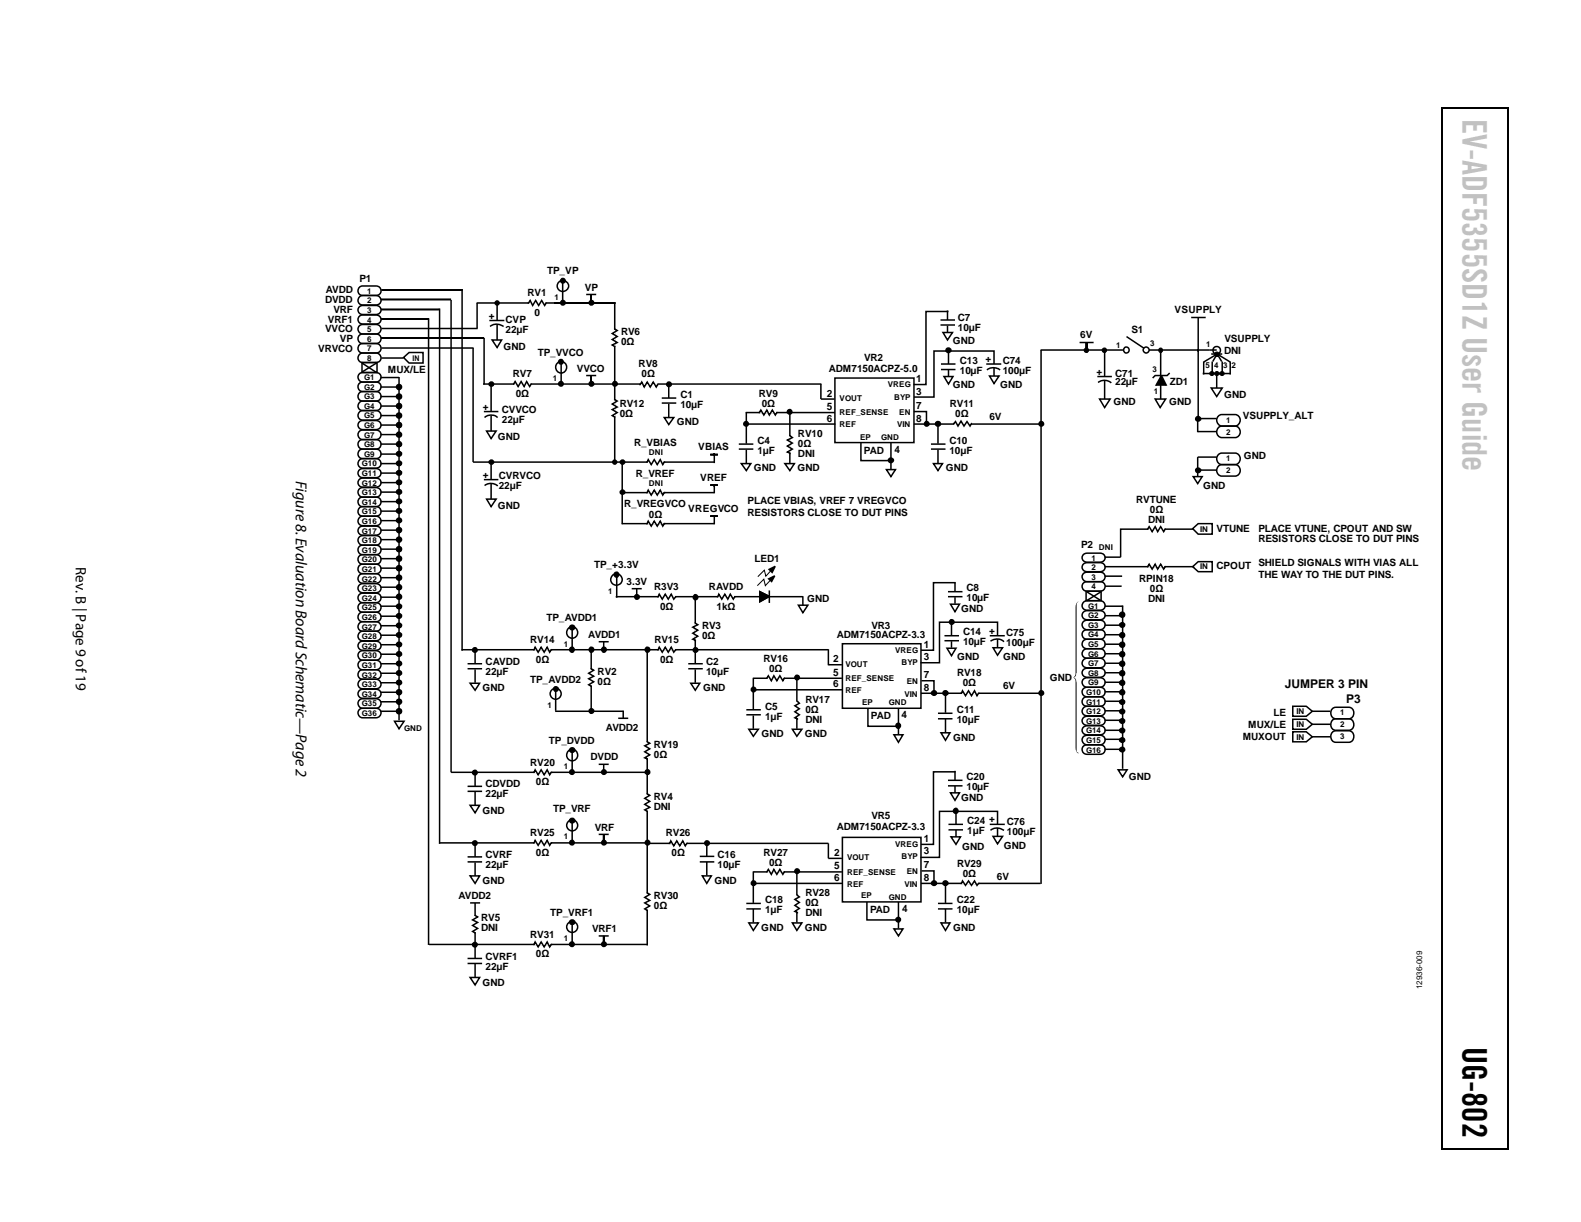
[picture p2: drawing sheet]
<svg xmlns="http://www.w3.org/2000/svg" width="279mm" height="216mm" viewBox="0 0 279 216" stroke-linecap="round" stroke-linejoin="round" font-family="sans-serif">
<defs><g id="words">
<text font-size="6" fill="#c1c1c1" x="258.5" y="21" transform="rotate(90 258.5 21)">EV-ADF5355SD1Z User Guide</text>
<text font-size="6" x="258.5" y="185" transform="rotate(90 258.5 185)">UG-802</text>
<text font-size="2.8" x="52.3" y="85" transform="rotate(90 52.3 85)">Figure 8. Evaluation Board Schematic—Page 2</text>
<text font-size="2.7" x="13.4" y="100.2" transform="rotate(90 13.4 100.2)">Rev. B | Page 9 of19</text>
<g font-size="2.1">
<text x="227.1" y="121.5">JUMPER 3 PIN</text>
<text x="237.9" y="124.1">P3</text>
</g>
<g font-size="1.8">
<text x="57.4" y="53.6">DVDD</text>
<text x="57.6" y="51.8">AVDD</text>
<text x="63.5" y="49.7">P1</text>
<text x="93.2" y="52.3">RV1</text>
<text x="96.7" y="48.5">TP_VP</text>
<text x="103.3" y="51.4">VP</text>
<text x="57.4" y="58.7">VVCO</text>
<text x="57.9" y="57">VRF1</text>
<text x="58.9" y="55.3">VRF</text>
<text x="86.4" y="56.3">+</text>
<text x="89.4" y="57.1">CVP</text>
<text x="89.4" y="58.9">22µF</text>
<text x="94.5" y="55.8">0</text>
<text x="109.8" y="59.3">RV6</text>
<text x="169.3" y="56.7">C7</text>
<text x="169.3" y="58.5">10µF</text>
<text x="190.9" y="59.7">6V</text>
<text x="200" y="58.9">S1</text>
<text x="207.5" y="55.3">VSUPPLY</text>
<text x="56.2" y="62.1">VRVCO</text>
<text x="60" y="60.4">VP</text>
<text x="68.6" y="65.9">MUX/LE</text>
<text x="89" y="61.8">GND</text>
<text x="95" y="62.8">TP_VVCO</text>
<text x="102" y="65.6">VVCO</text>
<text x="109.8" y="61">0Ω</text>
<text x="112.9" y="64.9">RV8</text>
<text x="146.5" y="65.8">ADM7150ACPZ-5.0</text>
<text x="152.7" y="63.8">VR2</text>
<text x="168.4" y="60.8">GND</text>
<text x="169.6" y="64.3">C13</text>
<text x="174.2" y="64">+</text>
<text x="177.2" y="64.4">C74</text>
<text x="216.4" y="62.5">DNI</text>
<text x="216.4" y="60.5">VSUPPLY</text>
<text x="90.6" y="66.7">RV7</text>
<text x="91.1" y="70.2">0Ω</text>
<text x="109.5" y="71.9">RV12</text>
<text x="113.4" y="66.7">0Ω</text>
<text x="120.2" y="70.3">C1</text>
<text x="134.1" y="70.1">RV9</text>
<text x="134.6" y="71.8">0Ω</text>
<text x="146.1" y="70.1">2</text>
<text x="161.9" y="69.7">3</text>
<text x="161.9" y="67.5">1</text>
<text x="167.9" y="71.9">RV11</text>
<text x="168.4" y="68.5">GND</text>
<text x="169.6" y="66">10µF</text>
<text x="176.8" y="68.5">GND</text>
<text x="177.2" y="66.2">100µF</text>
<text x="193.8" y="66.2">+</text>
<text x="196.8" y="71.6">GND</text>
<text x="197.1" y="66.6">C71</text>
<text x="197.1" y="68">22µF</text>
<text x="206.6" y="71.6">GND</text>
<text x="206.7" y="68.1">ZD1</text>
<text x="216.4" y="70.3">GND</text>
<text x="85.3" y="72.4">+</text>
<text x="88" y="77.8">GND</text>
<text x="88.7" y="73">CVVCO</text>
<text x="88.7" y="74.7">22µF</text>
<text x="109.5" y="73.7">0Ω</text>
<text x="119.6" y="75.1">GND</text>
<text x="120.2" y="72">10µF</text>
<text x="141" y="77.2">RV10</text>
<text x="146.1" y="74.5">6</text>
<text x="146.1" y="72.5">5</text>
<text x="161.9" y="74.5">8</text>
<text x="161.9" y="72.3">7</text>
<text x="168.8" y="73.7">0Ω</text>
<text x="174.9" y="74.2">6V</text>
<text x="219.7" y="74">VSUPPLY_ALT</text>
<text x="112" y="78.8">R_VBIAS</text>
<text x="123.4" y="79.5">VBIAS</text>
<text x="133.2" y="83.3">GND</text>
<text x="133.9" y="78.4">C4</text>
<text x="133.9" y="80.2">1µF</text>
<text x="140.9" y="83.3">GND</text>
<text x="141" y="79">0Ω</text>
<text x="141" y="80.8">DNI</text>
<text x="152.6" y="80.2">PAD</text>
<text x="158.1" y="80">4</text>
<text x="167.1" y="83.3">GND</text>
<text x="167.8" y="78.4">C10</text>
<text x="167.8" y="80.2">10µF</text>
<text x="219.8" y="81">GND</text>
<text x="85.3" y="84.4">+</text>
<text x="88" y="89.9">GND</text>
<text x="88.1" y="84.7">CVRVCO</text>
<text x="88.1" y="86.4">22µF</text>
<text x="110.3" y="89.6">R_VREGVCO</text>
<text x="112.4" y="84.2">R_VREF</text>
<text x="123.7" y="84.9">VREF</text>
<text x="132.1" y="89.1">PLACE VBIAS, VREF 7 VREGVCO</text>
<text x="200.8" y="88.8">RVTUNE</text>
<text x="212.6" y="86.4">GND</text>
<text x="114.7" y="91.5">0Ω</text>
<text x="121.6" y="90.4">VREGVCO</text>
<text x="132.1" y="91.2">RESISTORS CLOSE TO DUT PINS</text>
<text x="202.9" y="92.4">DNI</text>
<text x="203.2" y="90.6">0Ω</text>
<text x="215" y="94">VTUNE</text>
<text x="222.4" y="93.9">PLACE VTUNE, CPOUT AND SW</text>
<text x="222.4" y="95.7">RESISTORS CLOSE TO DUT PINS</text>
<text x="105" y="100.4">TP_+3.3V</text>
<text x="133.3" y="99.2">LED1</text>
<text x="191.1" y="96.8">P2</text>
<text x="215" y="100.6">CPOUT</text>
<text x="222.4" y="100">SHIELD SIGNALS WITH VIAS ALL</text>
<text x="110.7" y="103.3">3.3V</text>
<text x="115.6" y="104.2">R3V3</text>
<text x="116.6" y="107.8">0Ω</text>
<text x="125.3" y="104.2">RAVDD</text>
<text x="126.6" y="107.8">1kΩ</text>
<text x="142.7" y="106.4">GND</text>
<text x="170.8" y="104.5">C8</text>
<text x="170.8" y="106.2">10µF</text>
<text x="201.3" y="102.9">RPIN18</text>
<text x="202.9" y="106.4">DNI</text>
<text x="203.2" y="104.7">0Ω</text>
<text x="222.4" y="102.1">THE WAY TO THE DUT PINS.</text>
<text x="93.7" y="113.6">RV14</text>
<text x="96.6" y="109.8">TP_AVDD1</text>
<text x="103.9" y="112.7">AVDD1</text>
<text x="115.6" y="113.6">RV15</text>
<text x="124.1" y="111.2">RV3</text>
<text x="124.1" y="113">0Ω</text>
<text x="147.9" y="112.8">ADM7150ACPZ-3.3</text>
<text x="154" y="111.1">VR3</text>
<text x="169.9" y="108.1">GND</text>
<text x="170.2" y="112.2">C14</text>
<text x="174.8" y="111.9">+</text>
<text x="177.8" y="112.4">C75</text>
<text x="85.8" y="117.6">CAVDD</text>
<text x="85.8" y="119.3">22µF</text>
<text x="94.7" y="117.1">0Ω</text>
<text x="105.6" y="119.3">RV2</text>
<text x="116.6" y="117.1">0Ω</text>
<text x="124.8" y="117.5">C2</text>
<text x="124.8" y="119.3">10µF</text>
<text x="134.9" y="117">RV16</text>
<text x="135.9" y="118.8">0Ω</text>
<text x="147.3" y="119.4">5</text>
<text x="147.3" y="117">2</text>
<text x="163.3" y="119.9">7</text>
<text x="163.3" y="116.7">3</text>
<text x="163.3" y="114.5">1</text>
<text x="169.1" y="119.5">RV18</text>
<text x="169.2" y="116.7">GND</text>
<text x="170.2" y="114">10µF</text>
<text x="177.3" y="116.6">GND</text>
<text x="177.8" y="114.1">100µF</text>
<text x="85.3" y="122.1">GND</text>
<text x="93.7" y="120.6">TP_AVDD2</text>
<text x="105.6" y="121">0Ω</text>
<text x="124.2" y="122.1">GND</text>
<text x="135.2" y="125.4">C5</text>
<text x="142.3" y="124.2">RV17</text>
<text x="142.3" y="125.9">0Ω</text>
<text x="147.3" y="121.5">6</text>
<text x="163.3" y="122.1">8</text>
<text x="169.1" y="126">C11</text>
<text x="170.1" y="121.3">0Ω</text>
<text x="177.3" y="121.8">6V</text>
<text x="185.5" y="120.3">GND</text>
<text x="97" y="131.4">TP_DVDD</text>
<text x="107.1" y="129.2">AVDD2</text>
<text x="134.5" y="130.2">GND</text>
<text x="135.2" y="127.1">1µF</text>
<text x="142.2" y="130.2">GND</text>
<text x="142.3" y="127.7">DNI</text>
<text x="153.9" y="127.1">PAD</text>
<text x="159.3" y="126.9">4</text>
<text x="168.5" y="130.9">GND</text>
<text x="169.1" y="127.8">10µF</text>
<text x="219.6" y="130.7">MUXOUT</text>
<text x="220.6" y="128.6">MUX/LE</text>
<text x="225" y="126.5">LE</text>
<text x="93.7" y="135.3">RV20</text>
<text x="104.4" y="134.3">DVDD</text>
<text x="115.6" y="132.1">RV19</text>
<text x="115.6" y="133.9">0Ω</text>
<text x="170.8" y="137.8">C20</text>
<text x="199.5" y="137.8">GND</text>
<text x="85.3" y="143.7">GND</text>
<text x="85.8" y="139">CDVDD</text>
<text x="85.8" y="140.8">22µF</text>
<text x="94.7" y="138.8">0Ω</text>
<text x="97.7" y="143.5">TP_VRF</text>
<text x="115.6" y="141.4">RV4</text>
<text x="115.6" y="143.2">DNI</text>
<text x="169.9" y="141.5">GND</text>
<text x="170.8" y="139.6">10µF</text>
<text x="93.7" y="147.7">RV25</text>
<text x="105.1" y="146.8">VRF</text>
<text x="117.7" y="147.8">RV26</text>
<text x="147.9" y="146.7">ADM7150ACPZ-3.3</text>
<text x="154" y="144.7">VR5</text>
<text x="163.2" y="148.7">1</text>
<text x="170.9" y="145.6">C24 +</text>
<text x="170.9" y="147.4">1µF</text>
<text x="178" y="145.7">C76</text>
<text x="178" y="147.5">100µF</text>
<text x="85.8" y="151.6">CVRF</text>
<text x="85.8" y="153.4">22µF</text>
<text x="94.7" y="151.2">0Ω</text>
<text x="118.7" y="151.3">0Ω</text>
<text x="126.8" y="151.6">C16</text>
<text x="126.8" y="153.4">10µF</text>
<text x="134.9" y="151.2">RV27</text>
<text x="135.9" y="153">0Ω</text>
<text x="147.4" y="155.7">6</text>
<text x="147.4" y="153.6">5</text>
<text x="147.4" y="151.3">2</text>
<text x="163.2" y="155.7">8</text>
<text x="163.2" y="153.4">7</text>
<text x="163.2" y="150.9">3</text>
<text x="169.1" y="153.1">RV29</text>
<text x="170" y="150.1">GND</text>
<text x="170.1" y="154.9">0Ω</text>
<text x="176.2" y="155.4">6V</text>
<text x="177.4" y="150.1">GND</text>
<text x="81" y="158.9">AVDD2</text>
<text x="85.3" y="156.2">GND</text>
<text x="97.2" y="161.8">TP_VRF1</text>
<text x="115.6" y="158.9">RV30</text>
<text x="115.6" y="160.6">0Ω</text>
<text x="126.3" y="156.1">GND</text>
<text x="135.2" y="159.6">C18</text>
<text x="135.2" y="161.3">1µF</text>
<text x="142.3" y="158.4">RV28</text>
<text x="142.3" y="160.2">0Ω</text>
<text x="142.3" y="161.9">DNI</text>
<text x="153.8" y="161.3">PAD</text>
<text x="159.4" y="161.2">4</text>
<text x="169.1" y="159.6">C22</text>
<text x="169.1" y="161.3">10µF</text>
<text x="85.1" y="162.8">RV5</text>
<text x="85.1" y="164.6">DNI</text>
<text x="93.7" y="165.6">RV31</text>
<text x="104.6" y="164.7">VRF1</text>
<text x="134.5" y="164.4">GND</text>
<text x="142.2" y="164.4">GND</text>
<text x="168.5" y="164.4">GND</text>
<text x="85.8" y="169.6">CVRF1</text>
<text x="85.8" y="171.3">22µF</text>
<text x="94.7" y="169.1">0Ω</text>
<text x="85.3" y="174.1">GND</text>
</g>
<g font-size="1.4">
<text x="64.9" y="51.9">1</text>
<text x="64.9" y="53.6">2</text>
<text x="98" y="52.9">1</text>
<text x="64.9" y="55.3">3</text>
<text x="64.9" y="57">4</text>
<text x="64.9" y="58.7">5</text>
<text x="64.9" y="60.4">6</text>
<text x="64.9" y="62.1">7</text>
<text x="64.9" y="63.8">8</text>
<text x="72.9" y="63.7">IN</text>
<text x="197.3" y="61.5">1</text>
<text x="203.2" y="61.2">3</text>
<text x="203.7" y="65.8">3</text>
<text x="213" y="65.1">5</text>
<text x="213.2" y="61.3">1</text>
<text x="214.6" y="65.1">4</text>
<text x="216.2" y="65.1">3</text>
<text x="217.6" y="65.1">2</text>
<text x="64.3" y="67.1">G1</text>
<text x="64.3" y="68.8">G2</text>
<text x="64.3" y="70.5">G3</text>
<text x="97.7" y="67.3">1</text>
<text x="148.4" y="70.8">VOUT</text>
<text x="156.9" y="68.4">VREG</text>
<text x="158" y="70.6">BYP</text>
<text x="203.9" y="69.6">1</text>
<text x="64.3" y="72.2">G4</text>
<text x="64.3" y="73.9">G5</text>
<text x="64.3" y="75.6">G6</text>
<text x="64.3" y="77.3">G7</text>
<text x="148.4" y="75.5">REF</text>
<text x="148.4" y="73.4">REF_SENSE</text>
<text x="152" y="77.7">EP</text>
<text x="155.7" y="77.7">GND</text>
<text x="158.5" y="75.5">VIN</text>
<text x="158.9" y="73.3">EN</text>
<text x="216.7" y="74.7">1</text>
<text x="216.7" y="76.8">2</text>
<text x="64" y="82.4">G10</text>
<text x="64.3" y="79">G8</text>
<text x="64.3" y="80.7">G9</text>
<text x="114.7" y="80.3">DNI</text>
<text x="216.7" y="81.5">1</text>
<text x="216.7" y="83.6">2</text>
<text x="64" y="84.1">G11</text>
<text x="64" y="85.8">G12</text>
<text x="64" y="87.5">G13</text>
<text x="64" y="89.2">G14</text>
<text x="114.7" y="85.8">DNI</text>
<text x="64" y="90.9">G15</text>
<text x="64" y="92.6">G16</text>
<text x="64" y="94.3">G17</text>
<text x="64" y="96">G18</text>
<text x="212.1" y="93.9">IN</text>
<text x="64" y="97.7">G19</text>
<text x="64" y="99.4">G20</text>
<text x="64" y="101.1">G21</text>
<text x="192.9" y="99">1</text>
<text x="192.9" y="100.7">2</text>
<text x="194.2" y="97.1">DNI</text>
<text x="212.1" y="100.6">IN</text>
<text x="64" y="102.8">G22</text>
<text x="64" y="104.5">G23</text>
<text x="64" y="106.2">G24</text>
<text x="64" y="107.8">G25</text>
<text x="107.5" y="104.9">1</text>
<text x="192.3" y="107.5">G1</text>
<text x="192.9" y="102.4">3</text>
<text x="192.9" y="104.1">4</text>
<text x="64" y="109.5">G26</text>
<text x="64" y="111.2">G27</text>
<text x="64" y="112.9">G28</text>
<text x="192.3" y="109.2">G2</text>
<text x="192.3" y="110.9">G3</text>
<text x="192.3" y="112.6">G4</text>
<text x="64" y="114.6">G29</text>
<text x="64" y="116.3">G30</text>
<text x="64" y="118">G31</text>
<text x="64" y="119.7">G32</text>
<text x="99.7" y="114.2">1</text>
<text x="149.4" y="117.8">VOUT</text>
<text x="158.2" y="115.3">VREG</text>
<text x="159.3" y="117.6">BYP</text>
<text x="192.3" y="114.3">G5</text>
<text x="192.3" y="116">G6</text>
<text x="192.3" y="117.7">G7</text>
<text x="192.3" y="119.4">G8</text>
<text x="64" y="121.4">G33</text>
<text x="64" y="123.1">G34</text>
<text x="64" y="124.8">G35</text>
<text x="96.8" y="125.1">1</text>
<text x="149.4" y="122.4">REF</text>
<text x="149.4" y="120.3">REF_SENSE</text>
<text x="152.4" y="124.6">EP</text>
<text x="157" y="124.6">GND</text>
<text x="159.8" y="123.1">VIN</text>
<text x="160.2" y="120.9">EN</text>
<text x="191.9" y="122.8">G10</text>
<text x="191.9" y="124.5">G11</text>
<text x="192.3" y="121.1">G9</text>
<text x="64" y="126.5">G36</text>
<text x="71.5" y="129.1">GND</text>
<text x="191.9" y="126.2">G12</text>
<text x="191.9" y="127.9">G13</text>
<text x="191.9" y="129.6">G14</text>
<text x="191.9" y="131.3">G15</text>
<text x="229.1" y="126.2">IN</text>
<text x="229.1" y="128.4">IN</text>
<text x="229.1" y="130.7">IN</text>
<text x="236.8" y="126.4">1</text>
<text x="236.8" y="128.5">2</text>
<text x="236.8" y="130.6">3</text>
<text x="99.7" y="135.9">1</text>
<text x="191.9" y="133">G16</text>
<text x="99.7" y="148.3">1</text>
<text x="158.2" y="149.6">VREG</text>
<text x="149.7" y="154.5">REF_SENSE</text>
<text x="149.7" y="152">VOUT</text>
<text x="159.3" y="151.8">BYP</text>
<text x="160.2" y="154.4">EN</text>
<text x="149.7" y="156.6">REF</text>
<text x="152.2" y="158.7">EP</text>
<text x="157" y="158.9">GND</text>
<text x="159.8" y="156.6">VIN</text>
<text x="99.7" y="166.3">1</text>
<text x="251.3" y="174.8" transform="rotate(-90 251.3 174.8)">12936-009</text>
</g>
</g></defs>
<g fill="#000">
<path d="M254.8 18.9h.2v.3h-.2zM265.7 18.9h1v.3h-1zM266.4 18.9h.3v.3h-.3zM254.8 99.8h.2v.2h-.2zM266.4 100h.3v.3h-.3zM254.8 202.9h.2v.3h-.2zM265.7 202.9h1v.3h-1zM266.4 202.9h.3v.3h-.3z"/>
<circle cx="87.9" cy="53.5" r=".35"/>
<circle cx="86.9" cy="67.9" r=".38"/>
<circle cx="86.9" cy="81.6" r=".37"/>
<circle cx="108.6" cy="81.6" r=".35"/>
<circle cx="110" cy="87" r=".38"/>
<circle cx="110" cy="81.6" r=".37"/>
</g>
<path d="M254.9 19.2v183.7M255 19h10.7M266.6 19.2v80.8M266.6 100.3v102.6M255 203h10.7" fill="none" stroke="#000" stroke-width=".25"/>
<g fill="none" stroke="#000" stroke-width=".27">
<path d="M67.3 56.4h8.5zM67.3 54.7h10.4zM67.3 52.9h12.4zM67.3 59.7h18.3zM67.4 58h17zM67.4 51.2h14.4zM75.7 56.3v110.7zM77.7 54.5v94.6zM79.7 53v83.5zM81.7 51.1v63.9zM84.2 53.5h15.2zM84.3 53.5v4.5z"/>
<path d="M85.6 59.7v8.2zM87.9 53.7v6.5zM97.9 53.5h10.8zM104.5 52v1.4zM108.6 53.4v28.3zM211.7 56.1v5.7zM67.2 66.7h3.3zM67.2 68.4h3.3zM67.2 70.1h3.3zM67.2 71.7h3.3zM67.2 73.4h3.3zM67.2 75.1h3.3z"/>
<path d="M67.2 76.8h3.3zM67.2 78.5h3.3zM67.4 61.5h16.3zM70.5 66.6v60.7zM83.6 61.5v20.1zM85.4 67.9h23.3zM86.8 67.9v8.3zM108.5 67.9h36.7zM183.9 61.8h14.7zM184 61.8v94.4zM190.8 60.5h2.5zM192 60.5v1.3z"/>
<path d="M195.2 67.2v3.4zM195.2 61.9v4.6zM202.5 61.8h9.2zM205.1 61.8v5.2zM205.1 67.9v2.6zM211.7 61.8h2zM211.7 61.8v12.1zM212.5 66h5zM212.7 63.9v2.3zM212.7 64l2.4-1.5zM213.7 61.8h1.3zM214 62.5h2z"/>
<path d="M214.2 63.9v2.3zM215 66v2.6zM215.1 62.5l-.8 1.4zM215.1 62.5l2.3 1.5zM215.1 62.5l.8 1.4zM216 63.9v2.3zM217.4 63.9v2.3zM67.2 80.2h3.3zM67.2 81.9h3.3zM67.2 83.6h3.3zM67.2 85.3h3.3zM67.2 86.9h3.3z"/>
<path d="M67.2 88.6h3.3zM67.2 90.3h3.3zM67.2 92h3.3zM67.2 93.7h3.3zM67.2 95.3h3.3zM67.2 97h3.3zM67.2 98.7h3.3zM83.6 81.6h25zM86.8 81.8v6.6zM108.5 81.6h17.7zM109.9 92.5h16.4zM109.9 87h16.4z"/>
<path d="M110 81.5v11.1zM125.5 91.2h.7zM125.5 80.3h.7zM125.5 85.7h.7zM126.2 91.2h.7zM126.2 91.2v1.4zM126.2 80.3h.7zM126.2 80.3v1.5zM126.2 85.7h.7zM126.2 85.7v1.4zM67.2 100.4h3.3zM67.2 102.1h3.3z"/>
<path d="M67.2 103.7h3.3zM67.2 105.5h3.3zM67.2 107.1h3.3zM67.2 108.9h3.3zM67.2 110.6h3.3zM67.2 112.2h3.3zM67.2 113.9h3.3zM67.2 115.6h3.3zM67.2 117.3h3.3zM67.2 118.9h3.3zM81.6 114.8h64.8zM104.5 114.6v11.1z"/>
<path d="M108.8 105.4h33.1zM122.9 105.3v9.7zM140.8 119.8v9M67.2 120.6h3.3zM67.2 124h3.3zM67.2 122.3h3.3zM67.2 125.7h3.3zM79.7 136.5h34.8zM77.7 148.9h36.6zM114.2 149h32.2zM140.8 154v9M75.8 166.9h38.7z"/>
<circle cx="87.9" cy="53.5" r=".35"/>
<circle cx="86.9" cy="67.9" r=".38"/>
<circle cx="215" cy="61.9" r=".67"/>
<circle cx="86.9" cy="81.6" r=".37"/>
<circle cx="108.6" cy="81.6" r=".35"/>
<circle cx="110" cy="87" r=".38"/>
<circle cx="110" cy="81.6" r=".37"/>
</g>
<path d="M191.9 61.8h.1l.1 .1-.1 .1zM211.6 61.8h.1l.2 .1-.2 .1zM126.1 91.1l.3 .1zM126.1 85.7l.1-.1 .2 .2-.2 .1zM126.1 80.2l.1-.1 .2 .2-.2 .1z" fill="#000" stroke="#000" stroke-width=".27"/>
<path d="M87 60.1h1.6l-.7 1.3z" fill="#fff"/>
<path d="M87 60.1h1.6l-.7 1.3z" fill="none" stroke="#000" stroke-width=".27"/>
<path d="M86 76.2h1.7l-.9 1.3z" fill="#fff"/>
<path d="M86 76.2h1.7l-.9 1.3z" fill="none" stroke="#000" stroke-width=".27"/>
<path d="M117.4 73.8h1.7l-.9 1.2z" fill="#fff"/>
<path d="M117.4 73.8h1.7l-.9 1.2z" fill="none" stroke="#000" stroke-width=".27"/>
<path d="M86 88.2h1.7l-.9 1.3z" fill="#fff"/>
<path d="M86 88.2h1.7l-.9 1.3z" fill="none" stroke="#000" stroke-width=".27"/>
<path d="M69.7 127.4h1.7l-.9 1.4z" fill="#fff"/>
<g fill="none" stroke="#000" stroke-width=".27">
<path d="M198.4 107v28.8zM69.7 127.4h1.7l-.9 1.4z"/>
<circle cx="211.8" cy="83.1" r=".43"/>
<circle cx="70.5" cy="105.4" r=".44"/>
<circle cx="70.5" cy="112.2" r=".43"/>
<circle cx="70.5" cy="107.1" r=".43"/>
<circle cx="70.5" cy="117.2" r=".43"/>
<circle cx="70.5" cy="108.8" r=".43"/>
<circle cx="70.5" cy="118.9" r=".43"/>
<circle cx="70.5" cy="113.9" r=".43"/>
<circle cx="70.5" cy="110.5" r=".43"/>
<circle cx="70.5" cy="115.5" r=".43"/>
<circle cx="198.3" cy="117.3" r=".44"/>
<circle cx="198.3" cy="113.9" r=".44"/>
<circle cx="198.3" cy="118.9" r=".44"/>
<circle cx="198.3" cy="115.6" r=".44"/>
<circle cx="198.3" cy="108.6" r=".44"/>
<circle cx="198.3" cy="112.2" r=".43"/>
<circle cx="198.3" cy="110.4" r=".41"/>
<circle cx="70.5" cy="125.7" r=".45"/>
<circle cx="70.5" cy="122.3" r=".44"/>
<circle cx="70.5" cy="124" r=".44"/>
<circle cx="70.5" cy="120.6" r=".43"/>
<circle cx="198.3" cy="122.3" r=".43"/>
<circle cx="198.3" cy="120.6" r=".43"/>
<circle cx="198.3" cy="132.4" r=".41"/>
<circle cx="198.3" cy="124" r=".41"/>
<circle cx="198.3" cy="129.1" r=".41"/>
<circle cx="198.3" cy="127.4" r=".41"/>
<circle cx="198.3" cy="130.8" r=".41"/>
<circle cx="198.3" cy="125.7" r=".41"/>
</g>
<g fill="#000">
<circle cx="211.8" cy="83.1" r=".43"/>
<circle cx="70.5" cy="105.4" r=".44"/>
<circle cx="70.5" cy="112.2" r=".43"/>
<circle cx="70.5" cy="107.1" r=".43"/>
<circle cx="70.5" cy="117.2" r=".43"/>
<circle cx="70.5" cy="108.8" r=".43"/>
<circle cx="70.5" cy="118.9" r=".43"/>
<circle cx="70.5" cy="113.9" r=".43"/>
<circle cx="70.5" cy="110.5" r=".43"/>
<circle cx="70.5" cy="115.5" r=".43"/>
<circle cx="198.3" cy="117.3" r=".44"/>
<circle cx="198.3" cy="113.9" r=".44"/>
<circle cx="198.3" cy="118.9" r=".44"/>
<circle cx="198.3" cy="115.6" r=".44"/>
<circle cx="198.3" cy="108.6" r=".44"/>
<circle cx="198.3" cy="112.2" r=".43"/>
<circle cx="198.3" cy="110.4" r=".41"/>
<circle cx="70.5" cy="125.7" r=".45"/>
<circle cx="70.5" cy="122.3" r=".44"/>
<circle cx="70.5" cy="124" r=".44"/>
<circle cx="70.5" cy="120.6" r=".43"/>
<circle cx="198.3" cy="122.3" r=".43"/>
<circle cx="198.3" cy="120.6" r=".43"/>
<circle cx="198.3" cy="132.4" r=".41"/>
<circle cx="198.3" cy="124" r=".41"/>
<circle cx="198.3" cy="129.1" r=".41"/>
<circle cx="198.3" cy="127.4" r=".41"/>
<circle cx="198.3" cy="130.8" r=".41"/>
<circle cx="198.3" cy="125.7" r=".41"/>
</g>
<path d="M197.6 136h1.6l-.8 1.2z" fill="#fff"/>
<path d="M197.6 136h1.6l-.8 1.2z" fill="none" stroke="#000" stroke-width=".27"/>
<path d="M141.1 106.9h1.7l-.9 1.4z" fill="#fff"/>
<path d="M141.1 106.9h1.7l-.9 1.4z" fill="none" stroke="#000" stroke-width=".27"/>
<path d="M210.9 84.2h1.6l-.8 1.2z" fill="#fff"/>
<g fill="none" stroke="#000" stroke-width=".27">
<path d="M118.2 67.9v2.5M118.2 71.3v2.4M210.9 84.2h1.6l-.8 1.2z"/>
<circle cx="70.5" cy="75.1" r=".45"/>
<circle cx="70.5" cy="70.1" r=".45"/>
<circle cx="70.5" cy="71.7" r=".45"/>
<circle cx="70.5" cy="73.4" r=".45"/>
<circle cx="70.5" cy="78.5" r=".44"/>
<circle cx="70.5" cy="68.4" r=".44"/>
<circle cx="70.5" cy="76.8" r=".44"/>
<circle cx="211.8" cy="74" r=".43"/>
<circle cx="70.5" cy="98.7" r=".45"/>
<circle cx="70.5" cy="97" r=".45"/>
<circle cx="70.5" cy="93.7" r=".44"/>
<circle cx="70.5" cy="95.3" r=".44"/>
<circle cx="70.5" cy="91.9" r=".43"/>
<circle cx="70.5" cy="90.3" r=".43"/>
<circle cx="70.5" cy="88.6" r=".43"/>
<circle cx="70.5" cy="86.9" r=".43"/>
<circle cx="70.5" cy="81.9" r=".43"/>
<circle cx="70.5" cy="83.5" r=".43"/>
<circle cx="70.5" cy="80.2" r=".43"/>
<circle cx="70.5" cy="85.2" r=".43"/>
<circle cx="70.5" cy="100.4" r=".45"/>
<circle cx="70.5" cy="102.1" r=".45"/>
<circle cx="70.5" cy="103.8" r=".44"/>
</g>
<g fill="#000">
<circle cx="70.5" cy="75.1" r=".45"/>
<circle cx="70.5" cy="70.1" r=".45"/>
<circle cx="70.5" cy="71.7" r=".45"/>
<circle cx="70.5" cy="73.4" r=".45"/>
<circle cx="70.5" cy="78.5" r=".44"/>
<circle cx="70.5" cy="68.4" r=".44"/>
<circle cx="70.5" cy="76.8" r=".44"/>
<circle cx="211.8" cy="74" r=".43"/>
<circle cx="70.5" cy="98.7" r=".45"/>
<circle cx="70.5" cy="97" r=".45"/>
<circle cx="70.5" cy="93.7" r=".44"/>
<circle cx="70.5" cy="95.3" r=".44"/>
<circle cx="70.5" cy="91.9" r=".43"/>
<circle cx="70.5" cy="90.3" r=".43"/>
<circle cx="70.5" cy="88.6" r=".43"/>
<circle cx="70.5" cy="86.9" r=".43"/>
<circle cx="70.5" cy="81.9" r=".43"/>
<circle cx="70.5" cy="83.5" r=".43"/>
<circle cx="70.5" cy="80.2" r=".43"/>
<circle cx="70.5" cy="85.2" r=".43"/>
<circle cx="70.5" cy="100.4" r=".45"/>
<circle cx="70.5" cy="102.1" r=".45"/>
<circle cx="70.5" cy="103.8" r=".44"/>
</g>
<path d="M122.1 120.7h1.6l-.8 1.3z" fill="#fff"/>
<path d="M122.9 114.9v2.5M122.9 118.2v2.4M122.1 120.7h1.6l-.8 1.3z" fill="none" stroke="#000" stroke-width=".27"/>
<path d="M124.1 154.8h1.6l-.8 1.3z" fill="#fff"/>
<path d="M124.1 154.8h1.6l-.8 1.3zM124.9 149v2.4M124.9 152.3v2.4" fill="none" stroke="#000" stroke-width=".27"/>
<path d="M83.1 120.7h1.7l-.8 1.3z" fill="#fff"/>
<path d="M84 114.9v2.5M84 118.2v2.4M83.1 120.7h1.7l-.8 1.3z" fill="none" stroke="#000" stroke-width=".27"/>
<path d="M83.1 142.3h1.7l-.8 1.3z" fill="#fff"/>
<path d="M84 136.5v2.5M84 139.8v2.5M83.1 142.3h1.7l-.8 1.3z" fill="none" stroke="#000" stroke-width=".27"/>
<path d="M83.1 154.8h1.7l-.8 1.3z" fill="#fff"/>
<path d="M83.1 154.8h1.7l-.8 1.3zM84 149v2.5M84 152.3v2.5" fill="none" stroke="#000" stroke-width=".27"/>
<path d="M83.1 172.7h1.7l-.8 1.3z" fill="#fff"/>
<path d="M83.1 172.7h1.7l-.8 1.3zM84 167v2.4M84 170.2v2.5" fill="none" stroke="#000" stroke-width=".27"/>
<path d="M166.8 66.5h1.6l-.8 1.4z" fill="#fff"/>
<path d="M166.8 66.5h1.6l-.8 1.4zM167.6 61.9v2.5M167.6 65.3v1.2" fill="none" stroke="#000" stroke-width=".27"/>
<path d="M166.6 58.7h1.7l-.9 1.4z" fill="#fff"/>
<path d="M166.6 58.7h1.7l-.9 1.4zM167.4 54.9v1.7M167.4 57.5v1.2" fill="none" stroke="#000" stroke-width=".27"/>
<path d="M131 81.9h1.7l-.8 1.2z" fill="#fff"/>
<path d="M131.9 72.8v5.6M131.9 79.4v2.4M131 81.9h1.7l-.8 1.2z" fill="none" stroke="#000" stroke-width=".27"/>
<path d="M165 81.9h1.6l-.8 1.2z" fill="#fff"/>
<path d="M165.8 79.4v2.4M165 81.9h1.6l-.8 1.2z" fill="none" stroke="#000" stroke-width=".27"/>
<path d="M156.7 83h1.5l-.7 1.2z" fill="#fff"/>
<path d="M152.1 78.2v3.2h5.4M157.5 78.2v4.7M165.8 74.9v3.5M156.7 83h1.5l-.7 1.2z" fill="none" stroke="#000" stroke-width=".27"/>
<path d="M138.7 81.9h1.7l-.8 1.2z" fill="#fff"/>
<path d="M139.6 72.9v8.9M138.7 81.9h1.7l-.8 1.2z" fill="none" stroke="#000" stroke-width=".27"/>
<path d="M139.3 77l.5 .2v2.9l-.5-.2z" fill="#fff"/>
<path d="M139.6 76.9l.4 .4-.9 .5 .9 .5-.9 .5 .9 .5-.9 .6 .5 .2v.1" fill="none" stroke="#000" stroke-width=".27"/>
<path d="M140.6 123.9l.5 .3v2.8l-.5-.2z" fill="#fff"/>
<path d="M140.9 123.8l.4 .5-.8 .4 .8 .5-.8 .6 .8 .5-.8 .5 .4 .2v.2" fill="none" stroke="#000" stroke-width=".27"/>
<path d="M140.6 158.1l.5 .3v2.8l-.5-.2z" fill="#fff"/>
<path d="M140.9 158v.2l.4 .3-.8 .4 .8 .5-.8 .6 .8 .5-.8 .5 .4 .2v.2" fill="none" stroke="#000" stroke-width=".27"/>
<path d="M167.4 114.5h1.5l-.7 1.4z" fill="#fff"/>
<path d="M167.4 114.5h1.5l-.7 1.4zM168.2 109.9v2.5M168.2 113.2v1.2" fill="none" stroke="#000" stroke-width=".27"/>
<path d="M168 106.7h1.6l-.8 1.4z" fill="#fff"/>
<path d="M168 106.7h1.6l-.8 1.4zM168.8 102.9v1.7M168.8 105.4v1.3" fill="none" stroke="#000" stroke-width=".27"/>
<path d="M132.3 128.8h1.7l-.9 1.3z" fill="#fff"/>
<path d="M133.1 119.7v5.6M132.3 128.8h1.7l-.9 1.3zM133.1 126.4v2.4" fill="none" stroke="#000" stroke-width=".27"/>
<path d="M166.3 129.5h1.6l-.8 1.3z" fill="#fff"/>
<path d="M166.3 129.5h1.6l-.8 1.3zM167.1 127v2.5" fill="none" stroke="#000" stroke-width=".27"/>
<path d="M158 129.8h1.6l-.8 1.3z" fill="#fff"/>
<path d="M153.4 125.1v3.2h5.4M158 129.8h1.6l-.8 1.3zM158.8 125.1v4.7M167.1 122.5v3.4" fill="none" stroke="#000" stroke-width=".27"/>
<path d="M140 128.8h1.7l-.9 1.3z" fill="#fff"/>
<path d="M140 128.8h1.7l-.9 1.3z" fill="none" stroke="#000" stroke-width=".27"/>
<path d="M168.1 147.9h1.6l-.8 1.3z" fill="#fff"/>
<path d="M168.1 147.9h1.6l-.8 1.3zM168.9 143.3v2.4M168.9 146.6v1.3" fill="none" stroke="#000" stroke-width=".27"/>
<path d="M168 140.1h1.6l-.8 1.3z" fill="#fff"/>
<path d="M168.8 136.2v1.8M168.8 138.8v1.3M168 140.1h1.6l-.8 1.3z" fill="none" stroke="#000" stroke-width=".27"/>
<path d="M132.3 163.1h1.7l-.9 1.3z" fill="#fff"/>
<path d="M133.1 154v5.5M132.3 163.1h1.7l-.9 1.3zM133.1 160.6v2.4" fill="none" stroke="#000" stroke-width=".27"/>
<path d="M166.3 163.1h1.6l-.8 1.3z" fill="#fff"/>
<path d="M166.3 163.1h1.6l-.8 1.3zM167.1 160.6v2.4" fill="none" stroke="#000" stroke-width=".27"/>
<path d="M158 164.1h1.6l-.8 1.3z" fill="#fff"/>
<path d="M153.2 159.3v3.2h5.5M158.8 159.3v4.7M167.1 156.1v3.4M158 164.1h1.6l-.8 1.3z" fill="none" stroke="#000" stroke-width=".27"/>
<path d="M140 163.1h1.7l-.9 1.3z" fill="#fff"/>
<path d="M175.7 66.5v-4.5h-10.6v8.2h-3.6M133.1 119.8h15.7M133.1 154h15.7M140 163.1h1.7l-.9 1.3z" fill="none" stroke="#000" stroke-width=".27"/>
<path d="M93.6 53.3h2.9l-.2 .4h-2.9z" fill="#fff"/>
<path d="M93.2 53.5h.2l.3-.4 .4 .9 .6-.9 .5 .9 .5-.9 .6 .9 .3-.5" fill="none" stroke="#000" stroke-width=".27"/>
<path d="M116.5 105.2h2.9l-.2 .5h-2.9z" fill="#fff"/>
<path d="M116.2 105.4h.1l.2-.4 .5 .9 .6-.9 .5 .9 .5-.9 .5 .9 .4-.5" fill="none" stroke="#000" stroke-width=".27"/>
<path d="M116.5 114.5h2.9l-.2 .5h-2.9z" fill="#fff"/>
<path d="M116.2 114.8h.1l.2-.4 .5 .8 .6-.8 .5 .8 .5-.8 .5 .8 .4-.4" fill="none" stroke="#000" stroke-width=".27"/>
<path d="M118.5 148.7h3l-.3 .5h-2.8z" fill="#fff"/>
<path d="M118.2 149h.2l.1-.4 .6 .8 .5-.8 .5 .8 .6-.8 .4 .8 .3-.4h.1" fill="none" stroke="#000" stroke-width=".27"/>
<path d="M94.6 114.5h2.9l-.3 .5h-2.8z" fill="#fff"/>
<path d="M94.2 114.8h.2l.2-.4 .5 .8 .5-.8 .6 .8 .5-.8 .4 .8 .3-.4h.2" fill="none" stroke="#000" stroke-width=".27"/>
<path d="M127 105.2h2.9l-.2 .5h-2.8z" fill="#fff"/>
<path d="M126.7 105.4h.2l.1-.4 .6 .9 .5-.9 .5 .9 .5-.9 .5 .9 .3-.5" fill="none" stroke="#000" stroke-width=".27"/>
<path d="M91 67.6h2.9l-.2 .4h-2.8z" fill="#fff"/>
<path d="M90.7 67.9l.3-.5 .6 .9 .5-.9 .5 .9 .5-.9 .5 .9 .4-.4M116.9 71.2h2.6M116.9 70.3h2.6M82.6 118.2h2.6M82.6 117.3h2.6M121.6 118.2h2.6M121.6 117.3h2.6M123.7 152.3h2.5M123.7 151.3h2.5" fill="none" stroke="#000" stroke-width=".27"/>
<path d="M118.2 70.3v1M84 117.3v.9M122.9 117.3v.9M124.9 151.3v1" fill="none" stroke="#fff" stroke-width=".71" stroke-linecap="butt"/>
<path d="M94.6 136.2h2.9l-.3 .4h-2.8z" fill="#fff"/>
<path d="M82.6 139.8h2.6M82.6 138.9h2.6M94.2 136.5h.2l.2-.5 .5 .9 .5-.9 .6 .9 .5-.9 .4 .9 .3-.4h.2" fill="none" stroke="#000" stroke-width=".27"/>
<path d="M84 138.9v1" fill="none" stroke="#fff" stroke-width=".71" stroke-linecap="butt"/>
<path d="M94.6 148.7h2.9l-.3 .4h-2.8z" fill="#fff"/>
<path d="M82.6 152.3h2.6M82.6 151.4h2.6M94.2 148.9h.2l.2-.4 .5 .9 .5-.9 .6 .9 .5-.9 .4 .9 .3-.5h.2" fill="none" stroke="#000" stroke-width=".27"/>
<path d="M84 151.4v1" fill="none" stroke="#fff" stroke-width=".71" stroke-linecap="butt"/>
<path d="M94.6 166.6h2.9l-.3 .4h-2.8z" fill="#fff"/>
<g fill="none" stroke="#000" stroke-width=".27">
<path d="M166.2 57.4h2.6M166.2 56.5h2.6M167.6 55h-4v12.9h-2.2M210.5 56.1h2.6M130.6 79.3h2.5M130.6 78.5h2.5M131.8 74.9h15.8M131.8 72.9h15.7M161.5 72.7h2.2v2.3M161.5 74.9h22.5M164.5 79.3h2.6M164.5 78.5h2.6"/>
<path d="M166.3 65.3h2.6M166.3 64.3h2.6M166.9 113.2h2.6M166.9 112.3h2.6M167.5 105.4h2.6M167.5 104.5h2.6M131.9 126.3h2.6M131.9 125.4h2.6M165.8 127h2.5M165.8 126h2.5M167.5 138.8h2.6M167.5 137.9h2.6"/>
<path d="M131.9 159.6h2.6M165.8 159.6h2.5M167.6 146.6h2.6M167.6 145.6h2.6M82.6 170.2h2.6M82.6 169.3h2.6M94.2 166.9h.2l.2-.5 .5 .9 .5-.9 .6 .9 .5-.9 .4 .9 .3-.4h.2M131.9 160.6h2.6M165.8 160.6h2.5"/>
</g>
<g fill="none" stroke="#fff" stroke-width=".71" stroke-linecap="butt">
<path d="M167.4 56.5v1M131.9 78.5v.9M165.8 78.5v.9M167.6 64.3v1M168.2 112.3v1M168.8 104.5v1M133.1 125.4v1M167.1 126v1M168.8 137.9v.9M133.1 159.6v1M167.1 159.6v1M168.9 145.6v1"/>
<path d="M84 169.3v1"/>
</g>
<path d="M134.5 72.6h2.8l-.2 .5h-2.8z" fill="#fff"/>
<path d="M134.1 72.9l.4-.5 .5 .9 .5-.9 .5 .9 .5-.9 .5 .9 .4-.4" fill="none" stroke="#000" stroke-width=".27"/>
<path d="M135.7 119.6h2.9l-.3 .4h-2.7z" fill="#fff"/>
<path d="M135.4 119.8l.4-.4 .5 .9 .5-.9 .5 .9 .5-.9 .5 .9 .4-.5" fill="none" stroke="#000" stroke-width=".27"/>
<path d="M135.7 153.8h2.9l-.3 .4h-2.7z" fill="#fff"/>
<g fill="none" stroke="#000" stroke-width=".27">
<path d="M134.3 104.5l1.6 .9-1.6 .9zM136 104.5v1.9M168.9 102.9h-3.9v12h-2.2M176.3 114.4v-4.5h-10.3v7.2h-3.3M133.1 121.9h15.9M162.8 122.5h21.1M162.8 120.3h2.3v2.4M168.9 136.4h-3.9v12.8h-2.2M133.1 156.1h15.9M135.4 154l.4-.4 .5 .9 .5-.9 .5 .9 .5-.9 .5 .9 .4-.5M162.8 156.1h21.1M162.8 153.9h2.3v2.3"/>
<path d="M176.3 147.9v-4.6h-10.3v8.2h-3.3"/>
</g>
<path d="M134.3 104.5l1.6 .9-1.6 .9z" fill-rule="evenodd" fill="#000"/>
<path d="M135.6 102.2l1.2-.6 .2 .2-.6 1.1zM135.7 100.6l1.2-.7 .2 .2-.6 1.3z" fill="#000"/>
<path d="M136.2 102.4l-.9 1.1-.3-1.2-1.2 1.2M136.3 100.7l-1 1.1-.2-1.1-1.2 1.2" fill="none" stroke="#000" stroke-width=".18"/>
<circle cx="99.5" cy="50.5" r="1" fill="#fff"/>
<g fill="none" stroke="#000" stroke-width=".27">
<circle cx="99.5" cy="53.5" r=".4"/>
<circle cx="99.5" cy="49.6" r=".4"/>
<circle cx="99.5" cy="50.5" r="1"/>
<circle cx="104.5" cy="53.5" r=".4"/>
</g>
<g fill="#000">
<circle cx="99.5" cy="53.5" r=".4"/>
<circle cx="99.5" cy="49.6" r=".4"/>
<circle cx="104.5" cy="53.5" r=".4"/>
</g>
<circle cx="108.9" cy="102.4" r="1.02" fill="#fff"/>
<g fill="none" stroke="#000" stroke-width=".27">
<circle cx="108.9" cy="101.5" r=".41"/>
<circle cx="108.9" cy="102.4" r="1.02"/>
<circle cx="112.6" cy="105.5" r=".4"/>
</g>
<g fill="#000">
<circle cx="108.9" cy="101.5" r=".41"/>
<circle cx="112.6" cy="105.5" r=".4"/>
</g>
<circle cx="98.2" cy="122.6" r=".97" fill="#fff"/>
<g fill="none" stroke="#000" stroke-width=".27">
<circle cx="98.2" cy="122.6" r=".97"/>
<circle cx="98.2" cy="121.7" r=".4"/>
</g>
<circle cx="98.2" cy="121.7" r=".4" fill="#000"/>
<circle cx="101.1" cy="111.8" r=".99" fill="#fff"/>
<g fill="none" stroke="#000" stroke-width=".27">
<circle cx="118.2" cy="67.9" r=".4"/>
<circle cx="83.9" cy="114.8" r=".39"/>
<circle cx="101.1" cy="114.8" r=".41"/>
<circle cx="101.1" cy="111.8" r=".99"/>
<circle cx="101.1" cy="110.9" r=".43"/>
<circle cx="104.5" cy="114.8" r=".42"/>
<circle cx="106.7" cy="114.8" r=".42"/>
<circle cx="114.4" cy="114.8" r=".42"/>
<circle cx="122.9" cy="114.8" r=".4"/>
<circle cx="104.5" cy="125.6" r=".4"/>
<circle cx="124.9" cy="149" r=".4"/>
</g>
<g fill="#000">
<circle cx="118.2" cy="67.9" r=".4"/>
<circle cx="83.9" cy="114.8" r=".39"/>
<circle cx="101.1" cy="114.8" r=".41"/>
<circle cx="101.1" cy="110.9" r=".43"/>
<circle cx="104.5" cy="114.8" r=".42"/>
<circle cx="106.7" cy="114.8" r=".42"/>
<circle cx="114.4" cy="114.8" r=".42"/>
<circle cx="122.9" cy="114.8" r=".4"/>
<circle cx="104.5" cy="125.6" r=".4"/>
<circle cx="124.9" cy="149" r=".4"/>
</g>
<circle cx="101.1" cy="133.4" r=".99" fill="#fff"/>
<g fill="none" stroke="#000" stroke-width=".27">
<circle cx="83.9" cy="136.5" r=".39"/>
<circle cx="101.1" cy="136.4" r=".39"/>
<circle cx="101.1" cy="133.4" r=".99"/>
<circle cx="101.1" cy="132.5" r=".43"/>
<circle cx="106.7" cy="136.4" r=".4"/>
</g>
<g fill="#000">
<circle cx="83.9" cy="136.5" r=".39"/>
<circle cx="101.1" cy="136.4" r=".39"/>
<circle cx="101.1" cy="132.5" r=".43"/>
<circle cx="106.7" cy="136.4" r=".4"/>
</g>
<circle cx="101.1" cy="145.8" r=".97" fill="#fff"/>
<g fill="none" stroke="#000" stroke-width=".27">
<circle cx="114.4" cy="136.4" r=".39"/>
<circle cx="83.9" cy="149" r=".39"/>
<circle cx="101.1" cy="148.9" r=".39"/>
<circle cx="101.1" cy="145.8" r=".97"/>
<circle cx="101.1" cy="145" r=".43"/>
<circle cx="106.7" cy="148.9" r=".4"/>
<circle cx="114.4" cy="148.9" r=".39"/>
</g>
<g fill="#000">
<circle cx="114.4" cy="136.4" r=".39"/>
<circle cx="83.9" cy="149" r=".39"/>
<circle cx="101.1" cy="148.9" r=".39"/>
<circle cx="101.1" cy="145" r=".43"/>
<circle cx="106.7" cy="148.9" r=".4"/>
<circle cx="114.4" cy="148.9" r=".39"/>
</g>
<circle cx="101.1" cy="163.8" r=".97" fill="#fff"/>
<g fill="none" stroke="#000" stroke-width=".27">
<path d="M63.5 50.8l.6-.3h2.4a.84 .84 0 0 1 .8 .9 .84 .84 0 0 1-.8 .8h-2.4a.84 .84 0 0 1-.8-.5 .84 .84 0 0 1 .2-.9zM63.5 52.5l.6-.3h2.4a.84 .84 0 0 1 .8 .8 .84 .84 0 0 1-.8 .9h-2.4a.82 .82 0 0 1-.8-.5 .82 .82 0 0 1 .2-.9zM63.5 54.2l.6-.2h2.4a.8 .8 0 0 1 .8 .8 .8 .8 0 0 1-.8 .8h-2.4a.8 .8 0 0 1-.8-.5 .8 .8 0 0 1 .2-.9zM63.5 55.9l.6-.2h2.4a.8 .8 0 0 1 .8 .7 .8 .8 0 0 1-.8 .8h-2.4a.8 .8 0 0 1-.8-.4 .8 .8 0 0 1 .2-.9zM63.5 57.6l.6-.3h2.4a.84 .84 0 0 1 .8 .9 .84 .84 0 0 1-.8 .8h-2.4a.87 .87 0 0 1-.8-.5 .87 .87 0 0 1 .2-.9zM63.5 59.2l.6-.2h2.4a.84 .84 0 0 1 .8 .9 .84 .84 0 0 1-.8 .8h-2.4a.86 .86 0 0 1-.8-.6 .86 .86 0 0 1 .2-.9zM99.4 49.6v3.8zM63.5 66.1l.6-.3h2.4a.84 .84 0 0 1 .8 .9 .84 .84 0 0 1-.8 .8h-2.4a.87 .87 0 0 1-.8-.6 .87 .87 0 0 1 .2-.8zM63.5 67.7l.6-.2h2.4a.84 .84 0 0 1 .8 .8 .84 .84 0 0 1-.8 .9h-2.4a.86 .86 0 0 1-.8-.6 .86 .86 0 0 1 .2-.9zM63.5 69.4l.6-.2h2.4a.84 .84 0 0 1 .8 .8 .84 .84 0 0 1-.8 .9h-2.4a.84 .84 0 0 1-.8-.6 .84 .84 0 0 1 .2-.9zM63.5 71.1l.6-.2h2.4a.84 .84 0 0 1 .8 .8 .84 .84 0 0 1-.8 .8h-2.4a.82 .82 0 0 1-.8-.5 .82 .82 0 0 1 .2-.9zM63.5 72.8l.6-.3h2.4a.84 .84 0 0 1 .8 .9 .84 .84 0 0 1-.8 .8h-2.4a.82 .82 0 0 1-.8-.5 .82 .82 0 0 1 .2-.9z"/>
<path d="M63.5 74.5l.6-.2h2.4a.8 .8 0 0 1 .8 .8 .8 .8 0 0 1-.8 .8h-2.4a.8 .8 0 0 1-.8-.5 .8 .8 0 0 1 .2-.9zM63.5 76.2l.6-.2h2.4a.84 .84 0 0 1 .8 .8 .84 .84 0 0 1-.8 .9h-2.4a.87 .87 0 0 1-.8-.6 .87 .87 0 0 1 .2-.9zM63.5 77.9l.6-.2h2.4a.84 .84 0 0 1 .8 .8 .84 .84 0 0 1-.8 .8h-2.4a.86 .86 0 0 1-.8-.5 .86 .86 0 0 1 .2-.9zM63.5 60.9l.6-.2h2.4a.84 .84 0 0 1 .8 .8 .84 .84 0 0 1-.8 .9h-2.4a.84 .84 0 0 1-.8-.6 .84 .84 0 0 1 .2-.9zM63.5 62.6l.6-.2h2.4a.84 .84 0 0 1 .8 .8 .84 .84 0 0 1-.8 .9h-2.4a.82 .82 0 0 1-.8-.6 .82 .82 0 0 1 .2-.9zM63.5 79.6l.6-.3h2.4a.84 .84 0 0 1 .8 .9 .84 .84 0 0 1-.8 .8h-2.4a.84 .84 0 0 1-.8-.5 .84 .84 0 0 1 .2-.9zM64 64.1l2.5 1.7M64 64.1h2.6v1.7h-2.6zM66.5 64.1l-2.5 1.6M63.5 81.3l.6-.3h2.4a.84 .84 0 0 1 .8 .9 .84 .84 0 0 1-.8 .8h-2.4a.82 .82 0 0 1-.8-.5 .82 .82 0 0 1 .2-.9zM63.5 83l.6-.2h2.4a.8 .8 0 0 1 .8 .8 .8 .8 0 0 1-.8 .8h-2.4a.8 .8 0 0 1-.8-.5 .8 .8 0 0 1 .2-.9zM63.5 84.7l.6-.2h2.4a.8 .8 0 0 1 .8 .8 .8 .8 0 0 1-.8 .8h-2.4a.8 .8 0 0 1-.8-.5 .8 .8 0 0 1 .2-.9z"/>
<path d="M63.5 86.4l.6-.2h2.4a.84 .84 0 0 1 .8 .8 .84 .84 0 0 1-.8 .8h-2.4a.87 .87 0 0 1-.8-.5 .87 .87 0 0 1 .2-.9zM63.5 88.1l.6-.3h2.4a.84 .84 0 0 1 .8 .9 .84 .84 0 0 1-.8 .8h-2.4a.86 .86 0 0 1-.8-.5 .86 .86 0 0 1 .2-.9zM63.5 89.8l.6-.3h2.4a.84 .84 0 0 1 .8 .9 .84 .84 0 0 1-.8 .8h-2.4a.84 .84 0 0 1-.8-.5 .84 .84 0 0 1 .2-.9zM63.5 91.5l.6-.3h2.4a.84 .84 0 0 1 .8 .8 .84 .84 0 0 1-.8 .9h-2.4a.82 .82 0 0 1-.8-.5 .82 .82 0 0 1 .2-.9zM63.5 93.2l.6-.2h2.4a.8 .8 0 0 1 .8 .8 .8 .8 0 0 1-.8 .7h-2.4a.8 .8 0 0 1-.8-.4 .8 .8 0 0 1 .2-.9zM63.5 94.9l.6-.3h2.4a.84 .84 0 0 1 .8 .9 .84 .84 0 0 1-.8 .8h-2.4a.87 .87 0 0 1-.8-.5 .87 .87 0 0 1 .2-.9zM63.5 96.5l.6-.2h2.4a.84 .84 0 0 1 .8 .9 .84 .84 0 0 1-.8 .8h-2.4a.86 .86 0 0 1-.8-.5 .86 .86 0 0 1 .2-1zM63.5 98.2l.6-.2h2.4a.84 .84 0 0 1 .8 .8 .84 .84 0 0 1-.8 .9h-2.4a.86 .86 0 0 1-.8-.6 .86 .86 0 0 1 .2-.9zM63.5 99.9l.6-.2h2.4a.84 .84 0 0 1 .8 .8 .84 .84 0 0 1-.8 .9h-2.4a.84 .84 0 0 1-.8-.6 .84 .84 0 0 1 .2-.9zM63.5 101.6l.6-.2h2.4a.84 .84 0 0 1 .8 .8 .84 .84 0 0 1-.8 .8h-2.4a.82 .82 0 0 1-.8-.5 .82 .82 0 0 1 .2-.9zM63.5 103.4l.6-.3h2.4a.8 .8 0 0 1 .8 .8 .8 .8 0 0 1-.8 .8h-2.4a.8 .8 0 0 1-.8-.5 .8 .8 0 0 1 .2-.8zM63.5 105l.6-.2h2.4a.84 .84 0 0 1 .8 .8 .84 .84 0 0 1-.8 .9h-2.4a.87 .87 0 0 1-.8-.6 .87 .87 0 0 1 .2-.9z"/>
<path d="M63.5 106.7l.6-.2h2.4a.84 .84 0 0 1 .8 .8 .84 .84 0 0 1-.8 .9h-2.4a.86 .86 0 0 1-.8-.6 .86 .86 0 0 1 .2-.9zM63.5 108.4l.6-.2h2.4a.84 .84 0 0 1 .8 .8 .84 .84 0 0 1-.8 .8h-2.4a.84 .84 0 0 1-.8-.5 .84 .84 0 0 1 .2-.9zM63.5 110.1l.6-.3h2.4a.84 .84 0 0 1 .8 .9 .84 .84 0 0 1-.8 .8h-2.4a.82 .82 0 0 1-.8-.5 .82 .82 0 0 1 .2-.9zM63.5 111.8l.6-.3h2.4a.84 .84 0 0 1 .8 .9 .84 .84 0 0 1-.8 .8h-2.4a.82 .82 0 0 1-.8-.5 .82 .82 0 0 1 .2-.9zM63.5 113.5l.6-.2h2.4a.8 .8 0 0 1 .8 .8 .8 .8 0 0 1-.8 .8h-2.4a.8 .8 0 0 1-.8-.5 .8 .8 0 0 1 .2-.9zM63.5 115.2l.6-.2h2.4a.84 .84 0 0 1 .8 .8 .84 .84 0 0 1-.8 .8h-2.4a.87 .87 0 0 1-.8-.5 .87 .87 0 0 1 .2-.9zM63.5 116.9l.6-.3h2.4a.84 .84 0 0 1 .8 .9 .84 .84 0 0 1-.8 .8h-2.4a.86 .86 0 0 1-.8-.5 .86 .86 0 0 1 .2-.9zM63.5 118.6l.6-.3h2.4a.84 .84 0 0 1 .8 .9 .84 .84 0 0 1-.8 .8h-2.4a.84 .84 0 0 1-.8-.5 .84 .84 0 0 1 .2-.9zM114.4 114.9v52.1M63.5 120.3l.6-.3h2.4a.84 .84 0 0 1 .8 .8 .84 .84 0 0 1-.8 .9h-2.4a.82 .82 0 0 1-.8-.5 .82 .82 0 0 1 .2-.9zM63.5 122l.6-.2h2.4a.8 .8 0 0 1 .8 .8 .8 .8 0 0 1-.8 .8h-2.4a.8 .8 0 0 1-.8-.5 .8 .8 0 0 1 .2-.9zM63.5 123.7l.6-.2h2.4a.84 .84 0 0 1 .8 .8 .84 .84 0 0 1-.8 .8h-2.4a.87 .87 0 0 1-.8-.5 .87 .87 0 0 1 .2-.9z"/>
<path d="M63.5 125.4l.6-.3h2.4a.84 .84 0 0 1 .8 .9 .84 .84 0 0 1-.8 .8h-2.4a.87 .87 0 0 1-.8-.5 .87 .87 0 0 1 .2-.9z"/>
<circle cx="99.1" cy="63.9" r=".39"/>
<circle cx="99.1" cy="67.8" r=".39"/>
<circle cx="99.2" cy="64.9" r=".99"/>
<circle cx="104.5" cy="67.8" r=".4"/>
<circle cx="108.7" cy="67.8" r=".4"/>
<circle cx="131.9" cy="74.9" r=".39"/>
<circle cx="139.5" cy="72.8" r=".39"/>
<circle cx="163.8" cy="74.9" r=".4"/>
<circle cx="165.8" cy="74.9" r=".43"/>
<circle cx="167.6" cy="61.9" r=".43"/>
<circle cx="184" cy="74.9" r=".4"/>
<circle cx="157.5" cy="81.3" r=".43"/>
<circle cx="122.9" cy="105.5" r=".42"/>
<circle cx="140.9" cy="119.7" r=".4"/>
<circle cx="168.2" cy="109.9" r=".4"/>
<circle cx="133.2" cy="121.8" r=".4"/>
<circle cx="158.7" cy="128.2" r=".41"/>
<circle cx="165.1" cy="122.4" r=".41"/>
<circle cx="167.1" cy="122.4" r=".43"/>
<circle cx="184" cy="122.4" r=".4"/>
<circle cx="133.2" cy="156" r=".4"/>
<circle cx="140.9" cy="153.9" r=".4"/>
<circle cx="165.1" cy="156" r=".41"/>
<circle cx="167.1" cy="156" r=".43"/>
<circle cx="168.9" cy="143.3" r=".41"/>
<circle cx="83.9" cy="166.9" r=".39"/>
<circle cx="101.1" cy="166.8" r=".39"/>
<circle cx="101.1" cy="163.8" r=".97"/>
<circle cx="101.1" cy="162.9" r=".43"/>
<circle cx="106.7" cy="166.8" r=".4"/>
<circle cx="158.7" cy="162.5" r=".39"/>
</g>
<g fill="#000">
<circle cx="99.1" cy="63.9" r=".39"/>
<circle cx="99.1" cy="67.8" r=".39"/>
<circle cx="104.5" cy="67.8" r=".4"/>
<circle cx="108.7" cy="67.8" r=".4"/>
<circle cx="131.9" cy="74.9" r=".39"/>
<circle cx="139.5" cy="72.8" r=".39"/>
<circle cx="163.8" cy="74.9" r=".4"/>
<circle cx="165.8" cy="74.9" r=".43"/>
<circle cx="167.6" cy="61.9" r=".43"/>
<circle cx="184" cy="74.9" r=".4"/>
<circle cx="157.5" cy="81.3" r=".43"/>
<circle cx="122.9" cy="105.5" r=".42"/>
<circle cx="140.9" cy="119.7" r=".4"/>
<circle cx="168.2" cy="109.9" r=".4"/>
<circle cx="133.2" cy="121.8" r=".4"/>
<circle cx="158.7" cy="128.2" r=".41"/>
<circle cx="165.1" cy="122.4" r=".41"/>
<circle cx="167.1" cy="122.4" r=".43"/>
<circle cx="184" cy="122.4" r=".4"/>
<circle cx="133.2" cy="156" r=".4"/>
<circle cx="140.9" cy="153.9" r=".4"/>
<circle cx="165.1" cy="156" r=".41"/>
<circle cx="167.1" cy="156" r=".43"/>
<circle cx="168.9" cy="143.3" r=".41"/>
<circle cx="83.9" cy="166.9" r=".39"/>
<circle cx="101.1" cy="166.8" r=".39"/>
<circle cx="101.1" cy="162.9" r=".43"/>
<circle cx="106.7" cy="166.8" r=".4"/>
<circle cx="158.7" cy="162.5" r=".39"/>
</g>
<path d="M87.9 56.6v.7M86.8 72.6v.8M86.8 84.7v.7" fill="none" stroke="#fff" stroke-width=".71" stroke-linecap="butt"/>
<path d="M71.3 63.2l1-.9h2.5v1.8h-2.5z" fill-rule="evenodd" fill="#fff"/>
<path d="M67.4 63.3h3.9M71.3 63.2l1-.9h2.5v1.8h-2.5z" fill="none" stroke="#000" stroke-width=".27"/>
<path d="M210.8 93.4l.9-.9h2.5v1.9h-2.5z" fill-rule="evenodd" fill="#fff"/>
<path d="M210.8 93.4l.9-.9h2.5v1.9h-2.5z" fill="none" stroke="#000" stroke-width=".27"/>
<path d="M228.5 124.8h2.4l1 .9-1 .9h-2.4z" fill-rule="evenodd" fill="#fff"/>
<path d="M228.5 124.8h2.4l1 .9-1 .9h-2.4z" fill="none" stroke="#000" stroke-width=".27"/>
<path d="M228.5 127.1h2.4l1 .9-1 .8h-2.4z" fill-rule="evenodd" fill="#fff"/>
<path d="M228.5 127.1h2.4l1 .9-1 .8h-2.4z" fill="none" stroke="#000" stroke-width=".27"/>
<path d="M228.5 129.3h2.4l1 .9-1 .9h-2.4z" fill-rule="evenodd" fill="#fff"/>
<path d="M228.5 129.3h2.4l1 .9-1 .9h-2.4z" fill="none" stroke="#000" stroke-width=".27"/>
<path d="M210.8 100.1l.9-.9h2.5v1.8h-2.5z" fill-rule="evenodd" fill="#fff"/>
<g fill="none" stroke="#000" stroke-width=".27">
<path d="M191.5 98l.6-.3h2.3a.8 .8 0 0 1 .9 .8 .8 .8 0 0 1-.9 .8h-2.3a.79 .79 0 0 1-.8-.4 .79 .79 0 0 1 .2-.9zM191.5 99.6l.6-.2h2.3a.8 .8 0 0 1 .9 .8 .8 .8 0 0 1-.9 .8h-2.3a.79 .79 0 0 1-.8-.4 .79 .79 0 0 1 .2-1zM195.2 98.4h2.8zM210.9 93.5h-12.9v4.9M211.7 80.8h3.3zM211.7 83.1h3.3zM215.3 80.3l.6-.2h2.4a1.03 1.03 0 0 1 .9 1 1.03 1.03 0 0 1-.9 1h-2.4a1.05 1.05 0 0 1-.6-1.8zM215.3 82.4l.6-.3h2.4a1.03 1.03 0 0 1 .9 1 1.03 1.03 0 0 1-.9 1h-2.4a1.03 1.03 0 0 1-.8-.7 1.03 1.03 0 0 1 .2-1zM191.5 106.4l.6-.3h2.3a.84 .84 0 0 1 .9 .9 .84 .84 0 0 1-.9 .8h-2.3a.82 .82 0 0 1-.8-.5 .82 .82 0 0 1 .2-.9zM191.5 108.1l.6-.2h2.3a.8 .8 0 0 1 .9 .8 .8 .8 0 0 1-.9 .8h-2.3a.79 .79 0 0 1-.8-.5 .79 .79 0 0 1 .2-.9zM191.5 109.8l.6-.2h2.3a.84 .84 0 0 1 .9 .8 .84 .84 0 0 1-.9 .9h-2.3a.86 .86 0 0 1-.8-.6 .86 .86 0 0 1 .2-.9zM191.5 111.5l.6-.2h2.3a.84 .84 0 0 1 .9 .8 .84 .84 0 0 1-.9 .8h-2.3a.85 .85 0 0 1-.8-.5 .85 .85 0 0 1 .2-.9z"/>
<path d="M191.5 113.2l.6-.3h2.3a.84 .84 0 0 1 .9 .9 .84 .84 0 0 1-.9 .8h-2.3a.84 .84 0 0 1-.8-.5 .84 .84 0 0 1 .2-.9zM191.5 114.9l.6-.3h2.3a.84 .84 0 0 1 .9 .9 .84 .84 0 0 1-.9 .8h-2.3a.82 .82 0 0 1-.8-.5 .82 .82 0 0 1 .2-.9zM191.5 116.6l.6-.3h2.3a.84 .84 0 0 1 .9 .8 .84 .84 0 0 1-.9 .9h-2.3a.82 .82 0 0 1-.8-.5 .82 .82 0 0 1 .2-.9zM191.5 118.3l.6-.2h2.3a.8 .8 0 0 1 .9 .8 .8 .8 0 0 1-.9 .8h-2.3a.79 .79 0 0 1-.8-.5 .79 .79 0 0 1 .2-.9zM191.5 101.3l.6-.2h2.3a.84 .84 0 0 1 .9 .8 .84 .84 0 0 1-.9 .9h-2.3a.86 .86 0 0 1-.8-.5 .86 .86 0 0 1 .2-1zM191.5 103l.6-.2h2.3a.84 .84 0 0 1 .9 .8 .84 .84 0 0 1-.9 .9h-2.3a.85 .85 0 0 1-.8-.6 .85 .85 0 0 1 .2-.9zM191.5 120l.6-.3h2.3a.84 .84 0 0 1 .9 .9 .84 .84 0 0 1-.9 .8h-2.3a.86 .86 0 0 1-.8-.5 .86 .86 0 0 1 .2-.9zM191.9 104.5h2.7v1.6h-2.7zM192 104.5l2.6 1.6M194.6 104.5l-2.6 1.6M195.2 100.1h15.8zM195.2 101.8h3.1z"/>
<path d="M195.2 107.1h3.3zM195.2 108.8h3.3zM195.2 110.5h3.3zM195.2 112.1h3.3zM195.2 113.8h3.3zM195.2 115.5h3.3zM195.2 117.2h3.3zM195.2 118.9h3.3zM195.3 103.6h2.9M210.8 100.1l.9-.9h2.5v1.8h-2.5zM211 100.1h.1M191.5 121.7l.6-.3h2.3a.84 .84 0 0 1 .9 .9 .84 .84 0 0 1-.9 .8h-2.3a.85 .85 0 0 1-.8-.5 .85 .85 0 0 1 .2-.9z"/>
<path d="M191.5 123.3l.6-.2h2.3a.84 .84 0 0 1 .9 .8 .84 .84 0 0 1-.9 .9h-2.3a.84 .84 0 0 1-.8-.5 .84 .84 0 0 1 .2-1zM191.5 125.1l.6-.3h2.3a.84 .84 0 0 1 .9 .8 .84 .84 0 0 1-.9 .9h-2.3a.82 .82 0 0 1-.8-.5 .82 .82 0 0 1 .2-.9zM191.5 126.8l.6-.2h2.3a.8 .8 0 0 1 .9 .7 .8 .8 0 0 1-.9 .8h-2.3a.79 .79 0 0 1-.8-.4 .79 .79 0 0 1 .2-.9zM191.5 128.5l.6-.3h2.3a.8 .8 0 0 1 .9 .8 .8 .8 0 0 1-.9 .8h-2.3a.79 .79 0 0 1-.8-.4 .79 .79 0 0 1 .2-.9zM191.5 130.1l.6-.2h2.3a.84 .84 0 0 1 .9 .9 .84 .84 0 0 1-.9 .8h-2.3a.86 .86 0 0 1-.8-.5 .86 .86 0 0 1 .2-1zM191.5 131.8l.6-.2h2.3a.84 .84 0 0 1 .9 .8 .84 .84 0 0 1-.9 .9h-2.3a.85 .85 0 0 1-.8-.5 .85 .85 0 0 1 .2-1zM195.2 120.5h3.3zM195.2 122.2h3.3zM195.2 123.9h3.3zM195.2 125.6h3.3zM195.2 127.3h3.3zM195.2 129h3.3z"/>
<path d="M195.2 130.6h3.3zM195.2 132.4h3.3zM231.8 125.7h3.3zM231.8 128h3.3zM231.8 130.2h3.3zM235.4 125.2l.7-.2h2.3a1.03 1.03 0 0 1 .9 1 1.03 1.03 0 0 1-.9 1h-2.3a1.06 1.06 0 0 1-.7-1.8zM235.4 127.3l.7-.3h2.3a1.03 1.03 0 0 1 .9 1 1.03 1.03 0 0 1-.9 1h-2.3a1.04 1.04 0 0 1-.7-1.7zM235.4 129.4l.7-.3h2.3a1.03 1.03 0 0 1 .9 1 1.03 1.03 0 0 1-.9 1h-2.3a1.06 1.06 0 0 1-.7-1.7z"/>
</g>
<path d="M203.1 93.2h2.8l-.3 .5h-2.7z" fill="#fff"/>
<path d="M202.7 93.5l.4-.5 .5 .9 .5-.9 .5 .9 .5-.9 .5 .9 .4-.4" fill="none" stroke="#000" stroke-width=".27"/>
<path d="M203.1 99.9h2.8l-.3 .4h-2.7z" fill="#fff"/>
<path d="M211.7 74h3.3zM211.7 76.2h3.3zM211.7 74v2.3M215.3 73.5l.6-.3h2.4a1.03 1.03 0 0 1 .9 1.1 1.03 1.03 0 0 1-.9 1h-2.4a1.06 1.06 0 0 1-.6-1.8zM215.3 75.6l.6-.3h2.4a1.03 1.03 0 0 1 .9 1 1.03 1.03 0 0 1-.9 1h-2.4a1.03 1.03 0 0 1-.8-.7 1.03 1.03 0 0 1 .2-1zM211.7 80.8v3.4M202.7 100.1l.4-.4 .5 .9 .5-.9 .5 .9 .5-.9 .5 .9 .4-.5" fill="none" stroke="#000" stroke-width=".27"/>
<path d="M190.4 106.4l.2-.1-.3 .2v.3v12.1l-.3 .6-.3 .2h.2a1.61 1.61 0 0 1 .4 1.6v11.4l.3 .4-.2-.1-.2-.3-.1-.5v-11.8l-.1-.4-.3-.3 .4-.7v-11.8z" fill="#000"/>
<path d="M211.7 74v2.3M211.7 80.8v3.4" fill="none" stroke="#000" stroke-width=".18"/>
<path d="M214 68.6h2l-1 1.5z" fill="#fff"/>
<path d="M214 68.6h2l-1 1.5z" fill="none" stroke="#000" stroke-width=".27"/>
<path d="M204.1 70.5h1.9l-1 1.5z" fill="#fff"/>
<path d="M204.1 70.5h1.9l-1 1.5z" fill="none" stroke="#000" stroke-width=".27"/>
<path d="M194.3 70.5h1.9l-1 1.5z" fill="#fff"/>
<g fill="none" stroke="#000" stroke-width=".27">
<path d="M86.6 57.7a1.98 1.98 0 0 1 2.4 0M86.6 56.6h2.4M85.6 73.8a1.71 1.71 0 0 1 2.3 0M85.6 72.7h2.3M174.4 65.4a1.82 1.82 0 0 1 2.3 0M174.4 64.3h2.4M194.1 67.6a1.73 1.73 0 0 1 2.3 .1M194.1 66.5h2.3M194.3 70.5h1.9l-1 1.5zM205.2 66.4l.9 1.6h-1.8zM206.7 65.9l-.4 .4h-2.2l-.4 .5M85.6 85.8a1.73 1.73 0 0 1 2.3 .1"/>
<path d="M85.6 84.7h2.3M175 113.3a1.82 1.82 0 0 1 2.4 .1M175 112.3h2.4M175 146.7a1.91 1.91 0 0 1 2.4 0M175 145.6h2.4"/>
</g>
<g fill="#000">
<path d="M205.2 66.4l.9 1.6h-1.8z"/>
<circle cx="192" cy="61.9" r=".39"/>
<circle cx="195.2" cy="61.9" r=".39"/>
<circle cx="205.1" cy="61.9" r=".38"/>
<circle cx="214.2" cy="66" r=".38"/>
<circle cx="215.1" cy="62.6" r=".4"/>
<circle cx="215.1" cy="66" r=".38"/>
<circle cx="216" cy="66" r=".37"/>
</g>
<g fill="none" stroke="#000" stroke-width=".18">
<circle cx="192" cy="61.9" r=".39"/>
<circle cx="195.2" cy="61.9" r=".39"/>
<circle cx="205.1" cy="61.9" r=".38"/>
<circle cx="214.2" cy="66" r=".38"/>
<circle cx="215.1" cy="62.6" r=".4"/>
<circle cx="215.1" cy="66" r=".38"/>
<circle cx="216" cy="66" r=".37"/>
</g>
<path d="M87.9 56.6v.6M86.8 72.7v.6M175.6 64.3v.6M195.2 66.5v.7M86.8 84.7v.7M176.3 112.3v.6M176.3 145.6v.7" fill="none" stroke="#fff" stroke-width=".71" stroke-linecap="butt"/>
<circle cx="199.1" cy="61.8" r=".51" fill="#fff"/>
<g fill="none" stroke="#000" stroke-width=".27">
<path d="M199.2 59.5l2.9 2"/>
<circle cx="199.1" cy="61.8" r=".51"/>
</g>
<circle cx="202.6" cy="61.8" r=".52" fill="#fff"/>
<g fill="none" stroke="#000" stroke-width=".27">
<path d="M103.6 52h1.8zM99.2 63.9v3.9zM103.6 66.3h1.8zM104.5 66.3v1.3zM101.1 110.8v4zM105.8 113.4h1.8zM106.7 113.4v1.3zM109 101.4v4.2zM111.6 104h1.8zM112.5 104v1.3zM98.1 125.7h12.1zM98.2 121.7v3.9z"/>
<path d="M109.3 126.9h1.7zM110.1 125.6v1.3zM83.1 159.5h1.7zM84 159.5v7.3z"/>
<circle cx="202.6" cy="61.8" r=".52"/>
</g>
<path d="M108.4 58.1l.4 .3v2.8l-.4-.2z" fill="#fff"/>
<path d="M108.6 58l.5 .4-.9 .5 .9 .6-.9 .5 .9 .5-.9 .5 .4 .3" fill="none" stroke="#000" stroke-width=".27"/>
<path d="M122.7 110l.4 .3v2.8l-.4-.2z" fill="#fff"/>
<path d="M122.9 109.9v.2l.4 .3-.9 .4 .9 .5-.9 .6 .9 .5-.9 .5 .5 .2v.2" fill="none" stroke="#000" stroke-width=".27"/>
<path d="M104.2 118.2l.5 .2v2.8l-.5-.2z" fill="#fff"/>
<path d="M104.5 118.1l.4 .3-.9 .5 .9 .6-.9 .4 .9 .6-.9 .5 .5 .3" fill="none" stroke="#000" stroke-width=".27"/>
<path d="M114.1 157.8l.5 .2v2.8l-.5-.2z" fill="#fff"/>
<path d="M114.4 157.7l.4 .3-.9 .6 .9 .5-.9 .4 .9 .6-.9 .5 .5 .3" fill="none" stroke="#000" stroke-width=".27"/>
<path d="M114.1 140.3l.5 .2v2.8l-.5-.1z" fill="#fff"/>
<path d="M114.4 140.2l.4 .3-.9 .5 .9 .6-.9 .5 .9 .5-.9 .5 .5 .3" fill="none" stroke="#000" stroke-width=".27"/>
<path d="M114.1 131l.5 .2v2.9l-.5-.2z" fill="#fff"/>
<path d="M114.4 130.9v.2l.4 .2-.9 .5 .9 .5-.9 .5 .9 .6-.9 .5 .5 .2v.1" fill="none" stroke="#000" stroke-width=".27"/>
<path d="M108.4 70.6l.4 .3v2.7l-.4-.1z" fill="#fff"/>
<path d="M108.6 70.5l.5 .4-.9 .5 .9 .5-.9 .5 .9 .5-.9 .5 .4 .4" fill="none" stroke="#000" stroke-width=".27"/>
<path d="M113.3 67.7h2.9l-.2 .4h-2.9z" fill="#fff"/>
<path d="M113 67.9h.1l.3-.4 .5 .9 .5-.9 .5 .9 .5-.9 .6 .9 .3-.5" fill="none" stroke="#000" stroke-width=".27"/>
<path d="M168.8 74.7h2.9l-.3 .4h-2.8z" fill="#fff"/>
<path d="M168.4 74.8h.2l.3-.3 .4 .8 .5-.9 .6 .9 .5-.8 .5 .8 .4-.5" fill="none" stroke="#000" stroke-width=".27"/>
<path d="M170.1 122.2h2.9l-.3 .5h-2.8z" fill="#fff"/>
<path d="M169.7 122.5h.2l.2-.5 .5 .9 .6-.9 .5 .9 .5-.9 .5 .9 .2-.4h.2" fill="none" stroke="#000" stroke-width=".27"/>
<path d="M170.1 155.8h2.9l-.3 .5h-2.8z" fill="#fff"/>
<path d="M169.7 156.1h.2l.2-.5 .5 .8 .6-.8 .5 .8 .5-.8 .5 .8 .2-.3h.2" fill="none" stroke="#000" stroke-width=".27"/>
<path d="M114.5 81.4h2.9l-.3 .4h-2.7z" fill="#fff"/>
<path d="M114.2 81.6h.2l.2-.4 .5 .9 .5-.9 .6 .9 .5-.9 .4 .9 .3-.5h.2" fill="none" stroke="#000" stroke-width=".27"/>
<path d="M114.5 86.8h2.9l-.3 .4h-2.7z" fill="#fff"/>
<path d="M114.2 87h.2l.2-.4 .5 .9 .5-.9 .6 .9 .5-.9 .4 .9 .3-.5h.2" fill="none" stroke="#000" stroke-width=".27"/>
<path d="M114.5 92.3h2.9l-.3 .4h-2.7z" fill="#fff"/>
<g fill="none" stroke="#000" stroke-width=".27">
<path d="M145.1 67.9v2.6h2.4M147.5 66.8h14v11.4h-14zM114.2 92.5h.2l.2-.4 .5 .9 .5-.9 .6 .9 .5-.9 .4 .9 .3-.5h.2M141.9 105.3v1.6M146.4 117.4h2.4M146.4 114.7v2.8M148.9 113.7h13.9v11.4h-13.9zM101.1 132.5v3.9zM105.8 135h1.8zM106.7 135v1.3zM101.1 144.9v3.9zM105.8 147.4h1.8z"/>
<path d="M106.7 147.4v1.3zM146.4 149v2.7h2.4M148.9 147.9h13.9v11.4h-13.9zM101.1 162.9v3.9zM105.8 165.4h1.8zM106.7 165.4v1.3z"/>
</g>
<path d="M83.7 161.7l.4 .2v2.8l-.4-.1z" fill="#fff"/>
<path d="M84 161.6l.4 .4-.9 .5 .9 .5-.9 .5 .9 .5-.9 .6 .5 .3" fill="none" stroke="#000" stroke-width=".27"/>
<path d="M174.9 66.4h1.7l-.9 1.4z" fill="#fff"/>
<path d="M174.9 66.4h1.7l-.9 1.4z" fill="none" stroke="#000" stroke-width=".27"/>
<path d="M175.5 114.4h1.7l-.9 1.4z" fill="#fff"/>
<path d="M175.5 114.4h1.7l-.9 1.4z" fill="none" stroke="#000" stroke-width=".27"/>
<path d="M175.5 147.8h1.7l-.9 1.3z" fill="#fff"/>
<path d="M175.5 147.8h1.7l-.9 1.3z" fill="none" stroke="#000" stroke-width=".27"/>
<use href="#words"/>
</svg>
